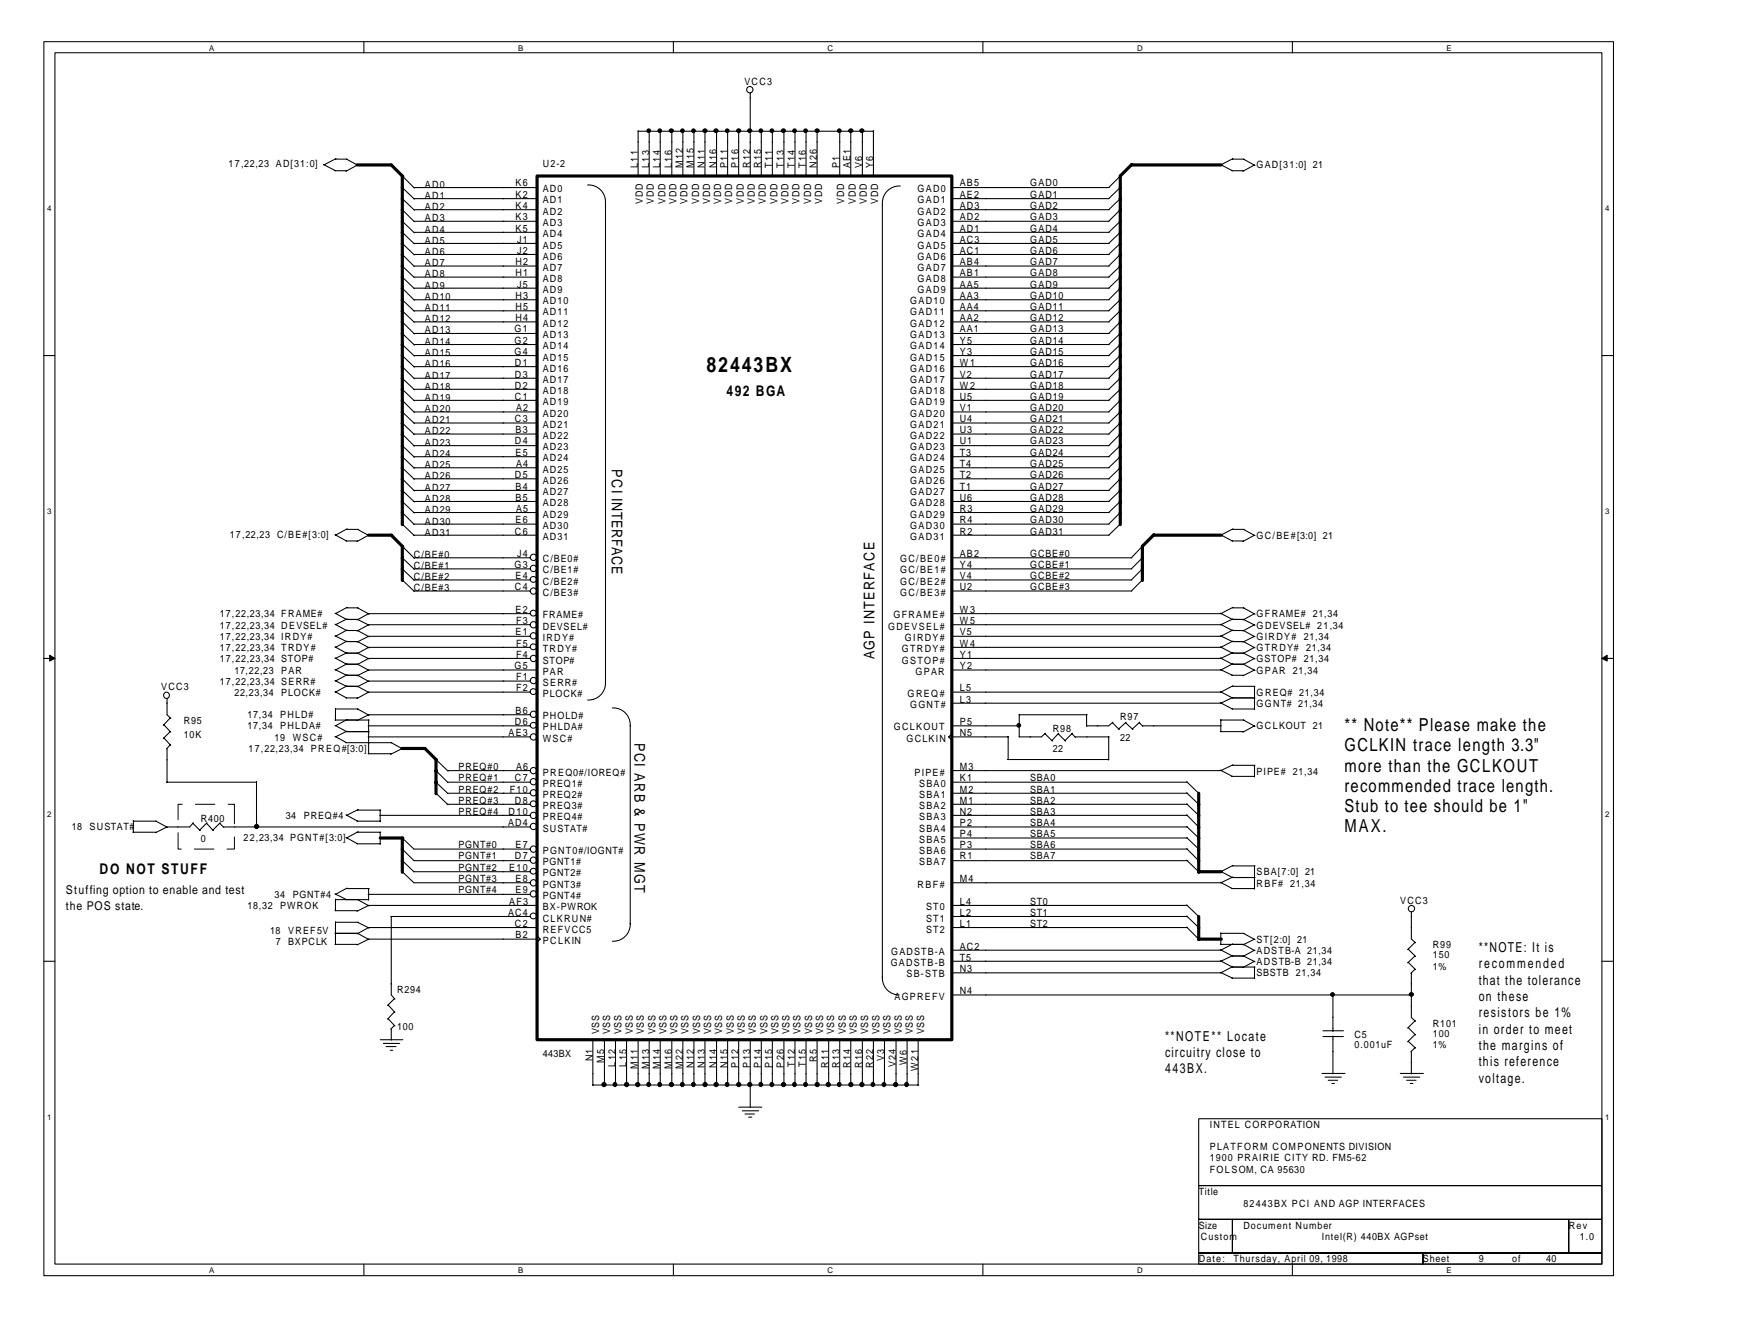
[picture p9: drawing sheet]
<svg xmlns="http://www.w3.org/2000/svg" width="279mm" height="216mm" viewBox="0 0 279 216" stroke-linecap="round" stroke-linejoin="round" font-family="sans-serif">
<defs><g id="words">
<text font-size="3.4" x="113.7" y="59.8">82443BX</text>
<g font-size="2.9">
<text x="216.3" y="117.6">** Note** Please make the</text>
<text x="216.3" y="120.8">GCLKIN trace length 3.3&quot;</text>
<text x="216.3" y="124">more than the GCLKOUT</text>
<text x="216.3" y="127.2">recommended trace length.</text>
<text x="216.3" y="130.5">Stub to tee should be 1&quot;</text>
<text x="216.3" y="133.7">MAX.</text>
</g>
<g font-size="2.4">
<text x="116.9" y="63.7">492 BGA</text>
<text x="98.4" y="75.4" transform="rotate(90 98.4 75.4)">PCI INTERFACE</text>
<text x="140.7" y="106" transform="rotate(-90 140.7 106)">AGP INTERFACE</text>
<text x="102" y="119.4" transform="rotate(90 102 119.4)">PCI ARB &amp; PWR MGT</text>
<text x="16" y="140.6">DO NOT STUFF</text>
</g>
<g font-size="2.2">
<text x="237.9" y="153">**NOTE: It is</text>
<text x="237.9" y="155.7">recommended</text>
<text x="237.9" y="158.3">that the tolerance</text>
<text x="237.9" y="160.9">on these</text>
<text x="187.4" y="167.4">**NOTE** Locate</text>
<text x="237.9" y="163.5">resistors be 1%</text>
<text x="237.9" y="166.2">in order to meet</text>
<text x="187.4" y="170">circuitry close to</text>
<text x="187.4" y="172.5">443BX.</text>
<text x="237.9" y="168.8">the margins of</text>
<text x="237.9" y="171.4">this reference</text>
<text x="237.9" y="174">voltage.</text>
</g>
<g font-size="1.9">
<text x="10.6" y="143.7">Stuffing option to enable and test</text>
<text x="10.6" y="146.3">the POS state.</text>
</g>
<g font-size="1.6">
<text x="119.7" y="13.6">VCC3</text>
<text x="36.8" y="26.9">17,22,23 AD[31:0]</text>
<text x="82.9" y="30">K6</text>
<text x="87.3" y="26.9">U2-2</text>
<text x="102.6" y="27" transform="rotate(-90 102.6 27)">L11</text>
<text x="104.4" y="27" transform="rotate(-90 104.4 27)">L13</text>
<text x="106.2" y="27" transform="rotate(-90 106.2 27)">L14</text>
<text x="108" y="27" transform="rotate(-90 108 27)">L16</text>
<text x="109.8" y="27" transform="rotate(-90 109.8 27)">M12</text>
<text x="111.6" y="27" transform="rotate(-90 111.6 27)">M15</text>
<text x="113.4" y="27" transform="rotate(-90 113.4 27)">N11</text>
<text x="115.2" y="27" transform="rotate(-90 115.2 27)">N16</text>
<text x="117" y="27" transform="rotate(-90 117 27)">P11</text>
<text x="118.8" y="27" transform="rotate(-90 118.8 27)">P16</text>
<text x="120.7" y="27" transform="rotate(-90 120.7 27)">R12</text>
<text x="122.4" y="27" transform="rotate(-90 122.4 27)">R15</text>
<text x="124.2" y="27" transform="rotate(-90 124.2 27)">T11</text>
<text x="126.1" y="27" transform="rotate(-90 126.1 27)">T13</text>
<text x="127.9" y="27" transform="rotate(-90 127.9 27)">T14</text>
<text x="129.6" y="27" transform="rotate(-90 129.6 27)">T16</text>
<text x="131.4" y="27" transform="rotate(-90 131.4 27)">N26</text>
<text x="135" y="27" transform="rotate(-90 135 27)">P1</text>
<text x="136.8" y="27" transform="rotate(-90 136.8 27)">AE1</text>
<text x="138.7" y="27" transform="rotate(-90 138.7 27)">V6</text>
<text x="140.5" y="27" transform="rotate(-90 140.5 27)">Y6</text>
<text x="154.4" y="30">AB5</text>
<text x="165.7" y="30">GAD0</text>
<text x="202.1" y="27.1">GAD[31:0] 21</text>
<text x="68.4" y="35.6">AD3</text>
<text x="68.4" y="32">AD1</text>
<text x="68.4" y="30.2">AD0</text>
<text x="68.4" y="33.8">AD2</text>
<text x="82.9" y="31.8">K2</text>
<text x="82.9" y="33.6">K4</text>
<text x="82.9" y="35.4">K3</text>
<text x="87.3" y="30.9">AD0</text>
<text x="87.3" y="32.7">AD1</text>
<text x="87.3" y="34.5">AD2</text>
<text x="103.4" y="32.9" transform="rotate(-90 103.4 32.9)">VDD</text>
<text x="105.2" y="32.9" transform="rotate(-90 105.2 32.9)">VDD</text>
<text x="107" y="32.9" transform="rotate(-90 107 32.9)">VDD</text>
<text x="108.8" y="32.9" transform="rotate(-90 108.8 32.9)">VDD</text>
<text x="110.6" y="32.9" transform="rotate(-90 110.6 32.9)">VDD</text>
<text x="112.4" y="32.9" transform="rotate(-90 112.4 32.9)">VDD</text>
<text x="114.2" y="32.9" transform="rotate(-90 114.2 32.9)">VDD</text>
<text x="116" y="32.9" transform="rotate(-90 116 32.9)">VDD</text>
<text x="117.8" y="32.9" transform="rotate(-90 117.8 32.9)">VDD</text>
<text x="119.6" y="32.9" transform="rotate(-90 119.6 32.9)">VDD</text>
<text x="121.4" y="32.9" transform="rotate(-90 121.4 32.9)">VDD</text>
<text x="123.2" y="32.9" transform="rotate(-90 123.2 32.9)">VDD</text>
<text x="125.1" y="32.9" transform="rotate(-90 125.1 32.9)">VDD</text>
<text x="126.8" y="32.9" transform="rotate(-90 126.8 32.9)">VDD</text>
<text x="128.6" y="32.9" transform="rotate(-90 128.6 32.9)">VDD</text>
<text x="130.5" y="32.9" transform="rotate(-90 130.5 32.9)">VDD</text>
<text x="132.3" y="32.9" transform="rotate(-90 132.3 32.9)">VDD</text>
<text x="135.8" y="32.9" transform="rotate(-90 135.8 32.9)">VDD</text>
<text x="137.7" y="32.9" transform="rotate(-90 137.7 32.9)">VDD</text>
<text x="139.5" y="32.9" transform="rotate(-90 139.5 32.9)">VDD</text>
<text x="141.2" y="32.9" transform="rotate(-90 141.2 32.9)">VDD</text>
<text x="147.6" y="30.9">GAD0</text>
<text x="147.6" y="32.7">GAD1</text>
<text x="147.6" y="34.5">GAD2</text>
<text x="154.4" y="31.8">AE2</text>
<text x="154.4" y="33.6">AD3</text>
<text x="154.4" y="35.4">AD2</text>
<text x="165.7" y="35.4">GAD3</text>
<text x="165.7" y="33.6">GAD2</text>
<text x="165.7" y="31.8">GAD1</text>
<text x="68.4" y="37.4">AD4</text>
<text x="68.4" y="39.2">AD5</text>
<text x="68.4" y="41">AD6</text>
<text x="82.9" y="37.2">K5</text>
<text x="83.2" y="39">J1</text>
<text x="83.2" y="40.8">J2</text>
<text x="87.3" y="36.3">AD3</text>
<text x="87.3" y="38.1">AD4</text>
<text x="87.3" y="40">AD5</text>
<text x="87.3" y="41.7">AD6</text>
<text x="147.6" y="36.3">GAD3</text>
<text x="147.6" y="38.1">GAD4</text>
<text x="147.6" y="40">GAD5</text>
<text x="147.6" y="41.7">GAD6</text>
<text x="154.4" y="37.2">AD1</text>
<text x="154.4" y="39">AC3</text>
<text x="154.4" y="40.8">AC1</text>
<text x="165.7" y="40.8">GAD6</text>
<text x="165.7" y="37.2">GAD4</text>
<text x="165.7" y="39">GAD5</text>
<text x="68.4" y="42.8">AD7</text>
<text x="68.4" y="44.6">AD8</text>
<text x="68.4" y="46.4">AD9</text>
<text x="82.9" y="42.7">H2</text>
<text x="82.9" y="44.4">H1</text>
<text x="82.9" y="48">H3</text>
<text x="83.2" y="46.2">J5</text>
<text x="87.3" y="43.5">AD7</text>
<text x="87.3" y="45.3">AD8</text>
<text x="87.3" y="47.2">AD9</text>
<text x="147.6" y="43.5">GAD7</text>
<text x="147.6" y="45.3">GAD8</text>
<text x="147.6" y="47.2">GAD9</text>
<text x="154.4" y="48">AA3</text>
<text x="154.4" y="42.7">AB4</text>
<text x="154.4" y="44.4">AB1</text>
<text x="154.4" y="46.2">AA5</text>
<text x="165.7" y="44.4">GAD8</text>
<text x="165.7" y="48">GAD10</text>
<text x="165.7" y="46.2">GAD9</text>
<text x="165.7" y="42.7">GAD7</text>
<text x="68.4" y="48.3">AD10</text>
<text x="68.4" y="53.6">AD13</text>
<text x="68.4" y="51.8">AD12</text>
<text x="68.4" y="50">AD11</text>
<text x="82.7" y="53.4">G1</text>
<text x="82.9" y="49.9">H5</text>
<text x="82.9" y="51.6">H4</text>
<text x="87.3" y="48.9">AD10</text>
<text x="87.3" y="50.7">AD11</text>
<text x="87.3" y="52.6">AD12</text>
<text x="146.4" y="48.9">GAD10</text>
<text x="146.4" y="50.7">GAD11</text>
<text x="146.4" y="52.6">GAD12</text>
<text x="154.4" y="49.9">AA4</text>
<text x="154.4" y="51.6">AA2</text>
<text x="154.4" y="53.4">AA1</text>
<text x="165.7" y="53.4">GAD13</text>
<text x="165.7" y="49.9">GAD11</text>
<text x="165.7" y="51.6">GAD12</text>
<text x="68.4" y="59">AD16</text>
<text x="68.4" y="57.2">AD15</text>
<text x="68.4" y="55.4">AD14</text>
<text x="82.7" y="55.3">G2</text>
<text x="82.7" y="57.1">G4</text>
<text x="82.8" y="58.8">D1</text>
<text x="87.3" y="54.3">AD13</text>
<text x="87.3" y="56.1">AD14</text>
<text x="87.3" y="58">AD15</text>
<text x="87.3" y="59.8">AD16</text>
<text x="146.4" y="54.3">GAD13</text>
<text x="146.4" y="56.1">GAD14</text>
<text x="146.4" y="58">GAD15</text>
<text x="146.4" y="59.8">GAD16</text>
<text x="154.4" y="55.3">Y5</text>
<text x="154.4" y="57.1">Y3</text>
<text x="154.4" y="58.8">W 1</text>
<text x="165.7" y="58.8">GAD16</text>
<text x="165.7" y="57.1">GAD15</text>
<text x="165.7" y="55.3">GAD14</text>
<text x="68.4" y="60.9">AD17</text>
<text x="68.4" y="62.6">AD18</text>
<text x="68.4" y="64.4">AD19</text>
<text x="82.8" y="60.7">D3</text>
<text x="82.8" y="62.5">D2</text>
<text x="82.8" y="64.3">C1</text>
<text x="87.3" y="61.5">AD17</text>
<text x="87.3" y="63.3">AD18</text>
<text x="87.3" y="65.2">AD19</text>
<text x="146.4" y="61.5">GAD17</text>
<text x="146.4" y="63.3">GAD18</text>
<text x="146.4" y="65.2">GAD19</text>
<text x="154.4" y="60.7">V2</text>
<text x="154.4" y="62.5">W 2</text>
<text x="154.4" y="64.3">U5</text>
<text x="165.7" y="60.7">GAD17</text>
<text x="165.7" y="64.3">GAD19</text>
<text x="165.7" y="62.5">GAD18</text>
<text x="68.4" y="69.8">AD22</text>
<text x="68.4" y="66.3">AD20</text>
<text x="68.4" y="71.6">AD23</text>
<text x="68.4" y="68.1">AD21</text>
<text x="82.8" y="67.9">C3</text>
<text x="82.8" y="71.4">D4</text>
<text x="82.9" y="69.7">B3</text>
<text x="83" y="66">A2</text>
<text x="87.3" y="67">AD20</text>
<text x="87.3" y="68.7">AD21</text>
<text x="87.3" y="70.6">AD22</text>
<text x="146.4" y="67">GAD20</text>
<text x="146.4" y="68.7">GAD21</text>
<text x="146.4" y="70.6">GAD22</text>
<text x="154.4" y="66">V1</text>
<text x="154.4" y="67.9">U4</text>
<text x="154.4" y="69.7">U3</text>
<text x="154.4" y="71.4">U1</text>
<text x="165.7" y="69.7">GAD22</text>
<text x="165.7" y="66">GAD20</text>
<text x="165.7" y="67.9">GAD21</text>
<text x="165.7" y="71.4">GAD23</text>
<text x="68.4" y="77">AD26</text>
<text x="68.4" y="75.3">AD25</text>
<text x="68.4" y="73.5">AD24</text>
<text x="82.8" y="76.9">D5</text>
<text x="82.9" y="73.3">E5</text>
<text x="83" y="75.1">A4</text>
<text x="87.3" y="72.4">AD23</text>
<text x="87.3" y="74.2">AD24</text>
<text x="87.3" y="76">AD25</text>
<text x="87.3" y="77.8">AD26</text>
<text x="146.4" y="72.4">GAD23</text>
<text x="146.4" y="74.2">GAD24</text>
<text x="146.4" y="76">GAD25</text>
<text x="146.4" y="77.8">GAD26</text>
<text x="154.4" y="73.3">T3</text>
<text x="154.4" y="75.1">T4</text>
<text x="154.4" y="76.9">T2</text>
<text x="165.7" y="73.3">GAD24</text>
<text x="165.7" y="76.9">GAD26</text>
<text x="165.7" y="75.1">GAD25</text>
<text x="68.4" y="82.5">AD29</text>
<text x="68.4" y="78.9">AD27</text>
<text x="68.4" y="80.7">AD28</text>
<text x="82.9" y="78.7">B4</text>
<text x="82.9" y="80.5">B5</text>
<text x="83" y="82.3">A5</text>
<text x="87.3" y="79.6">AD27</text>
<text x="87.3" y="81.4">AD28</text>
<text x="87.3" y="83.2">AD29</text>
<text x="146.4" y="79.6">GAD27</text>
<text x="146.4" y="81.4">GAD28</text>
<text x="146.4" y="83.2">GAD29</text>
<text x="154.4" y="78.7">T1</text>
<text x="154.4" y="80.5">U6</text>
<text x="154.4" y="82.3">R3</text>
<text x="165.7" y="82.3">GAD29</text>
<text x="165.7" y="78.7">GAD27</text>
<text x="165.7" y="80.5">GAD28</text>
<text x="36.9" y="86.4">17,22,23 C/BE#[3:0]</text>
<text x="66.6" y="89.7">C/BE#0</text>
<text x="68.4" y="86.1">AD31</text>
<text x="68.4" y="84.3">AD30</text>
<text x="82.8" y="85.9">C6</text>
<text x="82.9" y="84.1">E6</text>
<text x="83.2" y="89.5">J4</text>
<text x="87.3" y="85">AD30</text>
<text x="87.3" y="86.8">AD31</text>
<text x="146.4" y="85">GAD30</text>
<text x="146.4" y="86.8">GAD31</text>
<text x="154.4" y="84.1">R4</text>
<text x="154.4" y="85.9">R2</text>
<text x="154.4" y="89.5">AB2</text>
<text x="165.7" y="84.1">GAD30</text>
<text x="165.7" y="89.5">GCBE#0</text>
<text x="165.7" y="85.9">GAD31</text>
<text x="202.1" y="86.6">GC/BE#[3:0] 21</text>
<text x="66.6" y="91.5">C/BE#1</text>
<text x="66.6" y="93.3">C/BE#2</text>
<text x="66.6" y="95.1">C/BE#3</text>
<text x="82.7" y="91.3">G3</text>
<text x="82.8" y="94.9">C4</text>
<text x="82.9" y="93.1">E4</text>
<text x="87.3" y="90.4">C/BE0#</text>
<text x="87.3" y="92.2">C/BE1#</text>
<text x="87.3" y="94.1">C/BE2#</text>
<text x="87.3" y="95.8">C/BE3#</text>
<text x="144.8" y="90.4">GC/BE0#</text>
<text x="144.8" y="92.2">GC/BE1#</text>
<text x="144.8" y="94.1">GC/BE2#</text>
<text x="144.8" y="95.8">GC/BE3#</text>
<text x="154.4" y="91.3">Y4</text>
<text x="154.4" y="93.1">V4</text>
<text x="154.4" y="94.9">U2</text>
<text x="165.7" y="91.3">GCBE#1</text>
<text x="165.7" y="94.9">GCBE#3</text>
<text x="165.7" y="93.1">GCBE#2</text>
<text x="35.3" y="101.1">17,22,23,34 DEVSEL#</text>
<text x="35.3" y="99.2">17,22,23,34 FRAME#</text>
<text x="82.9" y="98.5">E2</text>
<text x="83" y="100.3">F3</text>
<text x="87.3" y="99.4">FRAME#</text>
<text x="87.3" y="101.3">DEVSEL#</text>
<text x="142.9" y="101.3">GDEVSEL#</text>
<text x="143.7" y="99.4">GFRAME#</text>
<text x="154.4" y="100.3">W 5</text>
<text x="154.4" y="98.5">W 3</text>
<text x="202.1" y="99.2">GFRAME#</text>
<text x="202.1" y="101.1">GDEVSEL# 21,34</text>
<text x="211.2" y="99.2">21,34</text>
<text x="35.3" y="104.6">17,22,23,34 TRDY#</text>
<text x="35.3" y="102.9">17,22,23,34 IRDY#</text>
<text x="35.3" y="106.5">17,22,23,34 STOP#</text>
<text x="82.7" y="107.5">G5</text>
<text x="82.9" y="102.1">E1</text>
<text x="83" y="104">F5</text>
<text x="83" y="105.7">F4</text>
<text x="87.3" y="103">IRDY#</text>
<text x="87.3" y="104.8">TRDY#</text>
<text x="87.3" y="106.7">STOP#</text>
<text x="145.1" y="104.8">GTRDY#</text>
<text x="145.1" y="106.7">GSTOP#</text>
<text x="145.6" y="103">GIRDY#</text>
<text x="154.4" y="102.1">V5</text>
<text x="154.4" y="104">W 4</text>
<text x="154.4" y="105.7">Y1</text>
<text x="154.4" y="107.5">Y2</text>
<text x="202.1" y="106.5">GSTOP#</text>
<text x="202.1" y="104.6">GTRDY#</text>
<text x="202.1" y="102.9">GIRDY#</text>
<text x="209.7" y="106.5">21,34</text>
<text x="209.7" y="102.9">21,34</text>
<text x="210.1" y="104.6">21,34</text>
<text x="25.9" y="111">VCC3</text>
<text x="35.3" y="110.1">17,22,23,34 SERR#</text>
<text x="37.7" y="111.8">22,23,34</text>
<text x="37.7" y="108.3">17,22,23</text>
<text x="45.2" y="111.8">PLOCK#</text>
<text x="45.2" y="108.3">PAR</text>
<text x="83" y="111.2">F2</text>
<text x="83" y="109.4">F1</text>
<text x="87.3" y="112.1">PLOCK#</text>
<text x="87.3" y="108.4">PAR</text>
<text x="87.3" y="110.2">SERR#</text>
<text x="146" y="112.1">GREQ#</text>
<text x="146.4" y="113.9">GGNT#</text>
<text x="147.3" y="108.4">GPAR</text>
<text x="154.4" y="111.2">L5</text>
<text x="154.4" y="112.9">L3</text>
<text x="202.1" y="113.7">GGNT# 21,34</text>
<text x="202.1" y="111.8">GREQ# 21,34</text>
<text x="202.1" y="108.3">GPAR</text>
<text x="208" y="108.3">21,34</text>
<text x="29.6" y="116.4">R95</text>
<text x="29.6" y="118.7">10K</text>
<text x="39.8" y="115.5">17,34</text>
<text x="39.8" y="117.3">17,34</text>
<text x="44.1" y="119.1">19</text>
<text x="45.1" y="115.5">PHLD#</text>
<text x="45.1" y="117.3">PHLDA#</text>
<text x="47.1" y="119.1">WSC#</text>
<text x="81.8" y="118.4">AE3</text>
<text x="82.8" y="116.6">D6</text>
<text x="82.9" y="114.8">B6</text>
<text x="87.3" y="115.6">PHOLD#</text>
<text x="87.3" y="117.4">PHLDA#</text>
<text x="87.3" y="119.3">WSC#</text>
<text x="143.8" y="117.4">GCLKOUT</text>
<text x="145.8" y="119.3">GCLKIN</text>
<text x="154.4" y="116.6">P5</text>
<text x="154.4" y="118.4">N5</text>
<text x="169.4" y="117.7">R98</text>
<text x="180.2" y="115.8">R97</text>
<text x="180.2" y="119.1">22</text>
<text x="202.1" y="117.3">GCLKOUT 21</text>
<text x="40" y="120.9">17,22,23,34 PREQ#[3:0]</text>
<text x="73.8" y="125.6">PREQ#1</text>
<text x="73.8" y="123.8">PREQ#0</text>
<text x="82.8" y="125.6">C7</text>
<text x="83" y="123.8">A6</text>
<text x="87.3" y="124.7">PREQ0#/IOREQ#</text>
<text x="147.1" y="124.7">PIPE#</text>
<text x="154.4" y="123.8">M3</text>
<text x="154.4" y="125.6">K1</text>
<text x="165.7" y="125.6">SBA0</text>
<text x="169.4" y="120.9">22</text>
<text x="202.1" y="124.5">PIPE#</text>
<text x="208" y="124.5">21,34</text>
<text x="46" y="131.7">34</text>
<text x="48.9" y="131.7">PREQ#4</text>
<text x="73.8" y="129.2">PREQ#3</text>
<text x="73.8" y="127.4">PREQ#2</text>
<text x="73.8" y="131">PREQ#4</text>
<text x="81.8" y="131">D10</text>
<text x="82" y="127.4">F10</text>
<text x="82.8" y="129.2">D8</text>
<text x="87.3" y="126.5">PREQ1#</text>
<text x="87.3" y="128.3">PREQ2#</text>
<text x="87.3" y="130.1">PREQ3#</text>
<text x="87.3" y="131.9">PREQ4#</text>
<text x="147.9" y="126.5">SBA0</text>
<text x="147.9" y="128.3">SBA1</text>
<text x="147.9" y="130.1">SBA2</text>
<text x="147.9" y="131.9">SBA3</text>
<text x="154.4" y="127.4">M2</text>
<text x="154.4" y="129.2">M1</text>
<text x="154.4" y="131">N2</text>
<text x="165.7" y="127.4">SBA1</text>
<text x="165.7" y="131">SBA3</text>
<text x="165.7" y="129.2">SBA2</text>
<text x="11.5" y="133.5">18</text>
<text x="14.4" y="133.5">SUSTAT#</text>
<text x="32.3" y="132.1">R400</text>
<text x="32.3" y="135.3">0</text>
<text x="39.1" y="135.1">22,23,34 PGNT#[3:0]</text>
<text x="73.8" y="136.4">PGNT#0</text>
<text x="81.7" y="132.8">AD4</text>
<text x="82.9" y="136.4">E7</text>
<text x="87.3" y="137.3">PGNT0#/IOGNT#</text>
<text x="87.3" y="133.7">SUSTAT#</text>
<text x="147.9" y="133.7">SBA4</text>
<text x="147.9" y="135.5">SBA5</text>
<text x="147.9" y="137.3">SBA6</text>
<text x="154.4" y="132.8">P2</text>
<text x="154.4" y="134.6">P4</text>
<text x="154.4" y="136.4">P3</text>
<text x="165.7" y="134.6">SBA5</text>
<text x="165.7" y="132.8">SBA4</text>
<text x="165.7" y="136.4">SBA6</text>
<text x="73.8" y="138.2">PGNT#1</text>
<text x="73.8" y="140">PGNT#2</text>
<text x="73.8" y="141.8">PGNT#3</text>
<text x="73.8" y="143.6">PGNT#4</text>
<text x="81.9" y="140">E10</text>
<text x="82.8" y="138.2">D7</text>
<text x="82.9" y="141.8">E8</text>
<text x="82.9" y="143.6">E9</text>
<text x="87.3" y="139.1">PGNT1#</text>
<text x="87.3" y="140.9">PGNT2#</text>
<text x="87.3" y="142.7">PGNT3#</text>
<text x="147.6" y="142.7">RBF#</text>
<text x="147.9" y="139.1">SBA7</text>
<text x="154.4" y="138.2">R1</text>
<text x="154.4" y="141.8">M4</text>
<text x="165.7" y="138.2">SBA7</text>
<text x="202.1" y="140.7">SBA[7:0] 21</text>
<text x="202.1" y="142.6">RBF#</text>
<text x="207.5" y="142.6">21,34</text>
<text x="39.8" y="146.1">18,32</text>
<text x="44.1" y="144.3">34</text>
<text x="45.1" y="146.1">PWROK</text>
<text x="47.1" y="144.3">PGNT#4</text>
<text x="81.7" y="147.2">AC4</text>
<text x="81.9" y="145.4">AF3</text>
<text x="82.8" y="149">C2</text>
<text x="87.3" y="144.5">PGNT4#</text>
<text x="87.3" y="146.3">BX-PWROK</text>
<text x="87.3" y="148.2">CLKRUN#</text>
<text x="87.3" y="149.9">REFVCC5</text>
<text x="149" y="149.9">ST2</text>
<text x="149" y="146.3">ST0</text>
<text x="149" y="148.2">ST1</text>
<text x="154.4" y="149">L1</text>
<text x="154.4" y="145.4">L4</text>
<text x="154.4" y="147.2">L2</text>
<text x="165.7" y="145.4">ST0</text>
<text x="165.7" y="147.2">ST1</text>
<text x="165.7" y="149">ST2</text>
<text x="225.2" y="145.3">VCC3</text>
<text x="43.5" y="150.1">18</text>
<text x="44.4" y="151.9">7</text>
<text x="46.3" y="150.1">VREF5V</text>
<text x="46.3" y="151.9">BXPCLK</text>
<text x="82.9" y="150.9">B2</text>
<text x="87.3" y="151.7">PCLKIN</text>
<text x="143.3" y="155.4">GADSTB-B</text>
<text x="143.4" y="153.5">GADSTB-A</text>
<text x="154.4" y="154.4">T5</text>
<text x="154.4" y="152.6">AC2</text>
<text x="202.1" y="151.5">ST[2:0] 21</text>
<text x="202.1" y="153.3">ADSTB-A 21,34</text>
<text x="202.1" y="155.2">ADSTB-B 21,34</text>
<text x="230.5" y="152.5">R99</text>
<text x="230.5" y="154.1">150</text>
<text x="230.5" y="155.9">1%</text>
<text x="63.9" y="159.7">R294</text>
<text x="143.9" y="160.8">AGPREFV</text>
<text x="145.8" y="157.1">SB-STB</text>
<text x="154.4" y="159.8">N4</text>
<text x="154.4" y="156.2">N3</text>
<text x="202.1" y="157">SBSTB</text>
<text x="208.5" y="157">21,34</text>
<text x="63.9" y="165.6">100</text>
<text x="96.4" y="166.3" transform="rotate(-90 96.4 166.3)">VSS</text>
<text x="98.1" y="166.3" transform="rotate(-90 98.1 166.3)">VSS</text>
<text x="100" y="166.3" transform="rotate(-90 100 166.3)">VSS</text>
<text x="101.8" y="166.3" transform="rotate(-90 101.8 166.3)">VSS</text>
<text x="103.6" y="166.3" transform="rotate(-90 103.6 166.3)">VSS</text>
<text x="105.4" y="166.3" transform="rotate(-90 105.4 166.3)">VSS</text>
<text x="107.2" y="166.3" transform="rotate(-90 107.2 166.3)">VSS</text>
<text x="109" y="166.3" transform="rotate(-90 109 166.3)">VSS</text>
<text x="110.7" y="166.3" transform="rotate(-90 110.7 166.3)">VSS</text>
<text x="112.6" y="166.3" transform="rotate(-90 112.6 166.3)">VSS</text>
<text x="114.4" y="166.3" transform="rotate(-90 114.4 166.3)">VSS</text>
<text x="116.2" y="166.3" transform="rotate(-90 116.2 166.3)">VSS</text>
<text x="118" y="166.3" transform="rotate(-90 118 166.3)">VSS</text>
<text x="119.8" y="166.3" transform="rotate(-90 119.8 166.3)">VSS</text>
<text x="121.6" y="166.3" transform="rotate(-90 121.6 166.3)">VSS</text>
<text x="123.4" y="166.3" transform="rotate(-90 123.4 166.3)">VSS</text>
<text x="125.2" y="166.3" transform="rotate(-90 125.2 166.3)">VSS</text>
<text x="127" y="166.3" transform="rotate(-90 127 166.3)">VSS</text>
<text x="128.8" y="166.3" transform="rotate(-90 128.8 166.3)">VSS</text>
<text x="130.6" y="166.3" transform="rotate(-90 130.6 166.3)">VSS</text>
<text x="132.4" y="166.3" transform="rotate(-90 132.4 166.3)">VSS</text>
<text x="134.2" y="166.3" transform="rotate(-90 134.2 166.3)">VSS</text>
<text x="136.1" y="166.3" transform="rotate(-90 136.1 166.3)">VSS</text>
<text x="137.8" y="166.3" transform="rotate(-90 137.8 166.3)">VSS</text>
<text x="139.6" y="166.3" transform="rotate(-90 139.6 166.3)">VSS</text>
<text x="141.5" y="166.3" transform="rotate(-90 141.5 166.3)">VSS</text>
<text x="143.3" y="166.3" transform="rotate(-90 143.3 166.3)">VSS</text>
<text x="145" y="166.3" transform="rotate(-90 145 166.3)">VSS</text>
<text x="146.8" y="166.3" transform="rotate(-90 146.8 166.3)">VSS</text>
<text x="148.7" y="166.3" transform="rotate(-90 148.7 166.3)">VSS</text>
<text x="217.9" y="166.9">C5</text>
<text x="230.5" y="165.1">R101</text>
<text x="230.5" y="166.7">100</text>
<text x="87.3" y="169.9">443BX</text>
<text x="95.3" y="170.6" transform="rotate(-90 95.3 170.6)">N1</text>
<text x="97.2" y="170.9" transform="rotate(-90 97.2 170.9)">M5</text>
<text x="99" y="171.5" transform="rotate(-90 99 171.5)">L12</text>
<text x="100.8" y="171.5" transform="rotate(-90 100.8 171.5)">L15</text>
<text x="102.6" y="171.9" transform="rotate(-90 102.6 171.9)">M11</text>
<text x="104.4" y="171.9" transform="rotate(-90 104.4 171.9)">M13</text>
<text x="106.2" y="171.9" transform="rotate(-90 106.2 171.9)">M14</text>
<text x="108" y="171.9" transform="rotate(-90 108 171.9)">M16</text>
<text x="109.8" y="171.9" transform="rotate(-90 109.8 171.9)">M22</text>
<text x="111.6" y="171.6" transform="rotate(-90 111.6 171.6)">N12</text>
<text x="113.4" y="171.6" transform="rotate(-90 113.4 171.6)">N13</text>
<text x="115.2" y="171.6" transform="rotate(-90 115.2 171.6)">N14</text>
<text x="117" y="171.6" transform="rotate(-90 117 171.6)">N15</text>
<text x="118.8" y="171.6" transform="rotate(-90 118.8 171.6)">P12</text>
<text x="120.7" y="171.6" transform="rotate(-90 120.7 171.6)">P13</text>
<text x="122.4" y="171.6" transform="rotate(-90 122.4 171.6)">P14</text>
<text x="124.2" y="171.6" transform="rotate(-90 124.2 171.6)">P15</text>
<text x="126.1" y="171.6" transform="rotate(-90 126.1 171.6)">P26</text>
<text x="127.9" y="171.5" transform="rotate(-90 127.9 171.5)">T12</text>
<text x="129.6" y="171.5" transform="rotate(-90 129.6 171.5)">T15</text>
<text x="131.4" y="170.7" transform="rotate(-90 131.4 170.7)">R5</text>
<text x="133.3" y="171.7" transform="rotate(-90 133.3 171.7)">R11</text>
<text x="135" y="171.7" transform="rotate(-90 135 171.7)">R13</text>
<text x="136.8" y="171.7" transform="rotate(-90 136.8 171.7)">R14</text>
<text x="138.7" y="171.7" transform="rotate(-90 138.7 171.7)">R16</text>
<text x="140.5" y="171.7" transform="rotate(-90 140.5 171.7)">R22</text>
<text x="142.2" y="170.5" transform="rotate(-90 142.2 170.5)">V3</text>
<text x="144.1" y="171.5" transform="rotate(-90 144.1 171.5)">V24</text>
<text x="145.9" y="171.2" transform="rotate(-90 145.9 171.2)">W 6</text>
<text x="147.7" y="172.2" transform="rotate(-90 147.7 172.2)">W 2 1</text>
<text x="217.9" y="168.5">0.001uF</text>
<text x="230.5" y="168.5">1%</text>
<text x="194.6" y="181.3">INTEL CORPORATION</text>
<text x="194.6" y="184.9">PLATFORM COMPONENTS DIVISION</text>
<text x="194.6" y="186.7">1900 PRAIRIE CITY RD. FM5-62</text>
<text x="194.6" y="188.5">FOLSOM, CA 95630</text>
<text x="192.8" y="192.1">Title</text>
<text x="192.8" y="197.5">Size</text>
<text x="200" y="194">82443BX PCI AND AGP INTERFACES</text>
<text x="200" y="197.5">Document Number</text>
<text x="252.3" y="197.5">Rev</text>
<text x="192.8" y="202.9">Date:</text>
<text x="193.2" y="199.4">Custom</text>
<text x="198.4" y="202.9">Thursday, April 09, 1998</text>
<text x="212.6" y="199.4">Intel(R) 440BX AGPset</text>
<text x="228.9" y="202.9">Sheet</text>
<text x="237.9" y="202.9">9</text>
<text x="243.3" y="202.9">of</text>
<text x="248.7" y="202.9">40</text>
<text x="254.1" y="199.4">1.0</text>
</g>
<g font-size="1.3">
<text x="33.6" y="8.1">A</text>
<text x="83.3" y="8.1">B</text>
<text x="133.1" y="8.1">C</text>
<text x="182.9" y="8.1">D</text>
<text x="232.7" y="8.1">E</text>
<text x="7.6" y="34">4</text>
<text x="258.2" y="34">4</text>
<text x="7.6" y="82.6">3</text>
<text x="258.2" y="82.6">3</text>
<text x="7.6" y="131.3">2</text>
<text x="258.2" y="131.3">2</text>
<text x="7.6" y="180">1</text>
<text x="258.2" y="180">1</text>
<text x="33.6" y="204.7">A</text>
<text x="83.3" y="204.7">B</text>
<text x="133.1" y="204.7">C</text>
<text x="182.9" y="204.7">D</text>
<text x="232.7" y="204.7">E</text>
</g>
</g></defs>
<path d="M7.1 6.7h252.4v198.4h-252.4zM8.8 8.5h248.9v194.7h-248.9z" fill="none" stroke="#000" stroke-width=".17"/>
<g fill="#fff">
<path d="M33.6 7h.8v1.4h-.8z"/>
<path d="M33.6 203.5h.8v1.4h-.8z"/>
</g>
<path d="M58.5 6.7v1.8M58.5 203.2v1.8" fill="none" stroke="#000" stroke-width=".17"/>
<g fill="#fff">
<path d="M83.3 7h.9v1.4h-.9z"/>
<path d="M83.3 203.5h.9v1.4h-.9z"/>
</g>
<path d="M108.3 6.7v1.8M108.3 203.2v1.8" fill="none" stroke="#000" stroke-width=".17"/>
<g fill="#fff">
<path d="M133.1 7h1v1.4h-1z"/>
<path d="M133.1 203.5h1v1.4h-1z"/>
</g>
<path d="M158.1 6.7v1.8M158.1 203.2v1.8" fill="none" stroke="#000" stroke-width=".17"/>
<g fill="#fff">
<path d="M182.9 7h.9v1.4h-.9z"/>
<path d="M182.9 203.5h.9v1.4h-.9z"/>
</g>
<path d="M207.9 6.7v1.8M207.9 203.2v1.8" fill="none" stroke="#000" stroke-width=".17"/>
<g fill="#fff">
<path d="M232.7 7h.8v1.4h-.8z"/>
<path d="M232.7 203.5h.8v1.4h-.8z"/>
<path d="M7.6 32.8h.6v1.4h-.6z"/>
<path d="M258.2 32.8h.7v1.4h-.7z"/>
<path d="M7.6 81.5h.6v1.4h-.6z"/>
<path d="M258.2 81.5h.7v1.4h-.7z"/>
</g>
<path d="M7.1 57.2h1.7M257.7 57.2h1.7" fill="none" stroke="#000" stroke-width=".17"/>
<g fill="#fff">
<path d="M7.6 130.1h.6v1.5h-.6z"/>
<path d="M258.2 130.1h.7v1.5h-.7z"/>
</g>
<path d="M7.1 105.8h1.7M257.7 105.8h1.7" fill="none" stroke="#000" stroke-width=".17"/>
<g fill="#000" stroke="#000" stroke-width=".16">
<path d="M8 105.3l.8 .5-.8 .5z" fill-rule="evenodd"/>
<path d="M257.7 105.8l.8-.5v1z" fill-rule="evenodd"/>
</g>
<g fill="#fff">
<path d="M7.6 178.8h.6v1.5h-.6z"/>
<path d="M258.2 178.8h.7v1.5h-.7z"/>
</g>
<g fill="none" stroke="#000" stroke-width=".17">
<path d="M120.7 15v13.3M52 26.4l2 1M53.9 27.4h1.8M54 25.6h1.8M54 25.5l-1.9 1M55.7 25.6l1.9 1M57.5 26.5l-1.8 1M64.7 35.6l2 1.8M64.7 31.9l2 1.9M64.7 39.1l2 1.9M64.7 37.4l2 1.8M64.7 30.2l2 1.8"/>
<path d="M64.7 33.7l2 2M64.7 28.3l2 1.9M66.6 30.2h19.8M66.6 31.9h19.8M66.6 33.7h19.8M66.6 35.6h19.8M66.6 37.4h19.8M66.6 39.1h19.8M94.5 29.7a2.71 2.71 0 0 1 2.9 2.9v77.1M102.6 21v7.3M102.6 21.1h37.9M104.4 21v7.3"/>
<path d="M106.2 21v7.3M108.1 21v7.3M109.8 21v7.3M111.6 21v7.3M113.4 21v7.3M115.3 21v7.3M117 21v7.3M118.8 21v7.3M122.5 21v7.3M124.2 21v7.3M126.1 21v7.3M127.9 21v7.3"/>
<path d="M129.7 21v7.3M131.4 21v7.3M135.1 21v7.3M136.8 21v7.3M138.7 21v7.3M140.5 21v7.3M141.9 32.9v124.3M144.8 29.9a2.71 2.71 0 0 0-2.9 3M153.1 30.2h25.3M153.1 31.9h25.3M153.1 33.7h25.3M153.1 35.6h25.3"/>
<path d="M153.1 37.4h25.3M153.1 39.1h25.3M180.3 28.2l-2 2M180.3 31.8l-2 1.9M180.3 35.5l-2 1.9M180.3 33.6l-2 2M180.3 30.1l-2 1.8M180.3 39l-2 1.9M180.3 37.3l-2 1.8M196.3 26.4l1.9 1M198.1 27.4h1.9M198.2 25.6h1.9"/>
<path d="M198.3 25.5l-1.9 1M200 25.6l1.9 1M201.8 26.5l-1.9 1M64.7 46.3l2 2M64.7 57.2l2 1.8M64.7 50l2 1.8M64.7 58.9l2 2M64.7 48.2l2 1.9M64.7 44.5l2 1.9M64.7 53.6l2 1.9M64.7 40.9l2 2M64.7 55.4l2 1.8"/>
<path d="M64.7 51.7l2 2M64.7 42.8l2 1.8M66.6 40.9h19.8M66.6 42.8h19.8M66.6 44.5h19.8M66.6 46.3h19.8M66.6 48.2h19.8M66.6 50h19.8M66.6 51.7h19.8M66.6 53.6h19.8M66.6 55.4h19.8M66.6 57.2h19.8"/>
<path d="M66.6 58.9h19.8M153.1 40.9h25.3M153.1 42.8h25.3M153.1 44.5h25.3M153.1 46.3h25.3M153.1 48.2h25.3M153.1 50h25.3M153.1 51.7h25.3M153.1 53.6h25.3M153.1 55.4h25.3M153.1 57.2h25.3M153.1 58.9h25.3"/>
<path d="M180.3 58.9l-2 1.9M180.3 42.7l-2 1.8M180.3 57.1l-2 1.8M180.3 49.9l-2 1.8M180.3 51.7l-2 1.9M180.3 53.5l-2 1.9M180.3 55.3l-2 1.9M180.3 48.1l-2 1.9M180.3 46.2l-2 2M180.3 40.8l-2 2M180.3 44.5l-2 1.8M64.7 64.4l2 1.9"/>
<path d="M64.7 62.6l2 1.8M64.7 71.6l2 1.9M64.7 60.8l2 1.9M64.7 69.8l2 1.9M64.7 66.2l2 1.9M64.7 75.2l2 1.9M64.7 68l2 1.9M64.7 78.8l2 1.9M64.7 77l2 1.9M64.7 73.4l2 1.9M66.5 69.8h19.9M66.5 71.6h19.9"/>
<path d="M66.5 73.4h19.9M66.5 75.2h19.9M66.5 77h19.9M66.5 78.8h19.9M66.6 60.8h19.8M66.6 62.6h19.8M66.6 64.4h19.8M66.6 66.2h19.8M66.6 68h19.8M153.1 60.8h25.3M153.1 62.6h25.3M153.1 64.4h25.3"/>
<path d="M153.1 66.2h25.3M153.1 68h25.3M153.1 69.8h25.3M153.1 71.6h25.3M153.1 73.4h25.3M153.1 75.2h25.3M153.1 77h25.3M153.1 78.8h25.3M180.3 60.7l-2 1.9M180.3 67.9l-2 1.9M180.3 75.1l-2 1.9M180.3 66.1l-2 1.9"/>
<path d="M180.3 71.6l-2 1.8M180.3 69.7l-2 1.9M180.3 64.3l-2 1.9M180.3 62.5l-2 1.9M180.3 76.9l-2 1.9M180.3 78.8l-2 1.8M180.3 73.3l-2 1.9M53.9 86l1.8 1M53.9 98.6l1.8 1M55.7 87h1.8M55.7 99.6h1.9M55.7 85.1h1.9"/>
<path d="M55.7 97.7h1.9M55.8 85l-1.8 1M55.8 99.5l-1.8 .9M55.8 97.6l-1.8 1.1M57.5 85.1l1.9 1M57.5 99.6l1.9 .9M57.5 97.7l1.9 1M59.3 86l-1.9 1.1M64.7 91.5l2 1.8M64.7 82.4l2 1.9M64.7 80.6l2 1.9M64.7 84.3l2 1.8"/>
<path d="M64.7 93.2l2 1.9M64.7 89.7l2 1.8M64.7 87.8l2 2M66.5 89.7h18.8M66.5 91.5h18.8M66.5 93.2h18.8M66.5 95h18.8M66.5 80.6h19.9M66.5 82.4h19.9M66.5 84.3h19.9M66.5 86h19.9M85.3 98.7h-26l-1.9 1"/>
<path d="M153.1 98.7h43.4M153.1 89.7h29M153.1 91.5h29M153.1 93.2h29M153.1 95h29M153.1 80.6h25.3M153.1 82.4h25.3M153.1 84.3h25.3M153.1 86h25.3M180.3 82.3l-2 2M180.3 84.2l-2 1.8M180.3 80.5l-2 1.9"/>
<path d="M183.8 93.1l-1.8 1.9M183.8 91.4l-1.8 1.8M183.8 87.7l-1.8 2M183.8 89.6l-1.8 1.9M196.3 86l1.9 1M196.3 98.6l1.9 1M198.1 87h1.9M198.1 99.6h2M198.2 85.1h1.9M198.2 97.7h1.9M198.3 85l-1.9 1M198.3 97.6l-1.9 1.1"/>
<path d="M198.3 99.5l-1.9 .9M200 85.1l1.9 1M200 97.7l1.9 1M200 99.6l1.9 .9M201.8 86l-1.9 1.1M201.8 98.7l-1.9 1M26.4 116.5l1.1 1.2M26.4 118.6l1.1 1.2M26.9 112.4v2.5l.6 .6M27.4 115.4l-1.1 1.2M27.4 117.6l-1.1 1.1M27.4 119.7l-.6 .7"/>
<path d="M53.9 115.8h5.5M53.9 104l1.8 1M53.9 111.2l1.8 1M53.9 102.2l1.8 .9M53.9 105.8l1.8 1M53.9 116.6l1.8 1M53.9 109.4l1.8 .9M53.9 100.3l1.8 1.1M53.9 107.6l1.8 1M53.9 118.4l1.8 1M54 113.9v1.9M54 114h3.6"/>
<path d="M55.7 119.4h7.3M55.7 117.6h3.7M55.7 112.2h1.8M55.7 110.3h1.9M55.7 103.1h1.9M55.7 105h1.9M55.7 101.4h1.9M55.7 106.8h1.9M55.7 108.6h1.9M55.8 103.1l-1.8 1M55.8 110.3l-1.8 1M55.8 101.3l-1.8 1"/>
<path d="M55.8 104.9l-1.8 .9M55.8 115.7l-1.8 1M55.8 108.5l-1.8 1M55.8 106.7l-1.8 1M55.8 117.5l-1.8 1M57.5 114l1.9 1M57.5 103.1l1.9 1.1M57.5 110.3l1.9 1.1M57.5 101.4l1.9 1M57.5 105l1.9 .9M57.5 108.6l1.9 1M57.5 106.8l1.9 1"/>
<path d="M59.2 116.7h26.1M59.2 118.5h26.1M59.2 111.3h26.1M59.3 115.8v5.4M59.3 111.3l-1.9 1M62.9 119.4l1.9 1M85.3 100.4h-26l-1.9 1M85.3 102.3h-26l-1.9 .9M85.3 104.1h-26l-1.9 1M85.3 105.8h-26l-1.9 1.1M85.3 109.5h-26l-1.9 .9M85.3 114.9h-26l-1.9 .9"/>
<path d="M86.4 107.7h-27.1l-1.9 .9M97.4 109.7a2.71 2.71 0 0 1-2.9 2.8M98.5 113.8a2.71 2.71 0 0 1 2.9 2.9v31.8M153.1 116.7h10.9M153.1 118.5h9.1M153.1 100.4h43.4M153.1 102.3h43.4M153.1 104.1h43.4M153.1 105.8h43.4M153.1 111.3h43.4M153.1 107.7h43.4M153.2 117.9l-.6 .6 .6 .6"/>
<path d="M162.2 118.4v3.7M163.9 114.8v3.7h3.6l.7-.6M163.9 114.9h11M168.1 118l1.2 1.1M170.2 118l1.2 1.1M170.3 117.9l-1.1 1.2M172.4 118l.6 .5M172.5 117.9l-1.2 1.2M172.9 118.5h5.5M174.8 114.9v1.9M178.3 118.5v3.7M178.9 116.2l1.1 1.1"/>
<path d="M179 116.1l-.7 .6h-3.5M181 116.2l1.2 1.1M181.1 116.1l-1.2 1.1M183.2 116.2l.6 .6M183.3 116.1l-1.2 1.1M183.8 116.7h12.7M196.3 117.6h3.7M196.3 113l1.9 1M196.3 111.2l1.9 1M196.3 107.6l1.9 1M196.3 100.3l1.9 1.1M196.3 105.8l1.9 1"/>
<path d="M196.3 104l1.9 1M196.3 102.2l1.9 .9M196.4 115.7v1.9M196.4 115.8h3.7M198.1 112.2h3.8M198.1 114h3.7M198.1 103.1h2M198.1 105h2M198.1 101.4h2M198.1 106.8h2M198.1 108.6h1.9M198.2 110.3h3.7"/>
<path d="M198.3 112.1l-1.9 .9h-43.3M198.3 110.3l-1.9 1M198.3 106.7l-1.9 1M198.3 104.9l-1.9 .9M198.3 103.1l-1.9 1M198.3 101.3l-1.9 1M200 115.8l1.9 1M200 106.8l1.9 1M200 105l1.9 .9M200 103.1l1.9 1.1M200 101.4l1.9 1M201.8 110.3v3.8"/>
<path d="M201.8 116.7l-1.9 1M201.8 107.7l-1.9 .9M201.8 100.4l-1.9 1M201.8 105.8l-1.9 1.1M201.8 104.1l-1.9 1M201.8 102.3l-1.9 .9M21.4 133.8h3.7M21.4 132h3.8M21.4 131.9v1.9M25.1 132l1.9 1M26.8 125.7h14.5M26.9 120.3v5.5"/>
<path d="M26.9 132.9l-1.9 1M31 132.3l1.2 1.2M31.1 132.3l-.6 .6h-3.7M33.2 132.3l1.1 1.2M33.3 132.3l-1.2 1.1M35.3 132.3l.7 .7M35.4 132.3l-1.2 1.1M35.9 132.9h49.4M41.3 125.7v7.2M55.7 134.6l1.8 1.1M55.7 131l1.8 1M57.4 135.7h3.8"/>
<path d="M57.4 132h3.8M57.5 133.8h3.7M57.5 130.2h3.7M57.6 133.7l-1.9 1M57.6 130.1l-1.9 1M59.2 121.2h3.7M61.1 131.1h24.2M61.2 130.2v1.9M61.2 133.8v1.9M64.6 134.6l2 1.9h18.7M64.6 136.4l2 2h18.7M64.6 138.3l2 1.8"/>
<path d="M64.7 120.3l-1.8 1M70.1 123.9l2 1.9M70.1 122.1l2 1.9M70.1 127.5l2 1.9M70.1 125.7l2 1.9M71.9 129.3h13.4M72 123.9h13.3M72 125.7h13.3M72 127.5h13.3M153.1 123.9h43.4M153.1 125.7h37.9M153.1 127.5h37.9"/>
<path d="M153.1 129.3h37.9M153.1 136.5h37.9M153.1 138.4h37.9M153.1 131.1h37.9M153.1 132.9h37.9M153.1 134.7h37.9M162.1 122.1h16.2M190.9 134.6l1.9 1.9M190.9 127.4l1.9 1.9M190.9 138.3l1.9 1.8M190.9 125.7l1.9 1.8M190.9 129.2l1.9 1.9"/>
<path d="M190.9 132.9l1.9 1.8M190.9 131l1.9 1.9M190.9 136.4l1.9 2M196.3 123.8l1.9 1M198.1 124.8h3.7M198.2 139.2h3.7M198.2 123h3.7M198.3 139.1l-1.9 1M198.3 123l-1.9 .9M201.8 123v1.9M201.8 139.2v3.7M7.1 154.5h1.7"/>
<path d="M53.9 150h3.7M53.9 151.8h3.6M53.9 146.4h3.6M53.9 143.7l1.8 .9M54 144.6h5.3M54 144.5v1.9M54 148.2v3.6M54 148.3h3.6M55.7 142.8h3.7M55.8 142.8l-1.8 1M57.5 144.6l1.9 1M57.5 148.3l1.9 .9"/>
<path d="M57.5 150l1.9 1.1M59.2 149.1h27.2M59.2 145.6h27.2M59.2 151h27.2M59.2 143.8h26.1M59.3 142.8v1.9M59.3 145.6l-1.9 .9M59.3 149.1l-1.9 1M59.3 151l-1.9 .9M62.9 147.3h22.4M62.9 147.3v12.6l.6 .7M64.6 140.1l2 1.8h18.7"/>
<path d="M66.5 140.1h18.8M86.3 150.3l.6 .7-.6 .6M101.4 148.4a2.71 2.71 0 0 1-2.9 2.9M141.9 157.1a2.71 2.71 0 0 0 2.7 2.8M153.1 159.9h74M153.1 152.8h43.4M153.1 149.1h37.9M153.1 145.6h37.9M153.1 156.4h43.4M153.1 147.3h37.9M153.1 141.9h43.4M190.9 149l1.9 2"/>
<path d="M190.9 145.5l1.9 1.8M190.9 147.2l1.9 1.9M196.3 140.1l1.9 1M196.3 151.8h3.8M196.3 152.7l1.9 1M196.3 141.8l1.9 1M196.3 154.4l1.9 1.1M196.3 156.3l1.9 .9M196.4 150h3.7M196.4 150v1.8M198.1 141.1h3.8M198.1 153.7h2"/>
<path d="M198.1 142.8h3.7M198.1 155.5h3.8M198.1 157.2h3.7M198.3 153.6l-1.9 .9h-43.3M198.3 151.7l-1.9 1.1M198.3 141l-1.9 .9M198.3 155.4l-1.9 1M200 150l1.9 1.1M200 151.8l1.9 1M200 153.7l1.9 .9M201.8 155.5v1.8M201.8 151l-1.9 .9"/>
<path d="M201.8 152.8l-1.9 1M201.8 154.5l-1.9 1M214.4 159.9v5.9M226.5 152.6l1.2 1.2M226.5 154.7l1.2 1.2M227 146.7v4.3l.7 .6M227 156.4v7.2l.7 .6M227.6 151.5l-1.2 1.2M227.6 153.7l-1.2 1.1M227.6 155.8l-.7 .7M257.7 154.5h1.7M61.2 167.1h3.6"/>
<path d="M61.7 167.7h2.6M62.1 168.2h1.6M62.4 161.6l1.1 1.1M62.4 163.8l1.1 1.1M62.8 168.8h.4M62.9 165.4v1.8M63.4 160.5l-1.1 1.1M63.4 162.7l-1.1 1.1M63.4 164.9l-.5 .6M95.4 167.1v7.4M95.4 174.4h52.3M97.2 167.1v7.4"/>
<path d="M99 167.1v7.4M100.8 167.1v7.4M102.6 167.1v7.4M104.4 167.1v7.4M106.2 167.1v7.4M108.1 167.1v7.4M109.8 167.1v7.4M111.6 167.1v7.4M113.4 167.1v7.4M115.3 167.1v7.4M117 167.1v7.4M118.8 178h3.7"/>
<path d="M118.8 167.1v7.4M119.4 178.6h2.6M119.8 179.1h1.6M120.4 179.6h.5M120.7 167.1v11M122.5 167.1v7.4M124.2 167.1v7.4M126.1 167.1v7.4M127.9 167.1v7.4M129.7 167.1v7.4M131.4 167.1v7.4M133.3 167.1v7.4"/>
<path d="M135.1 167.1v7.4M136.8 167.1v7.4M138.7 167.1v7.4M140.5 167.1v7.4M142.3 167.1v7.4M144.1 167.1v7.4M145.9 167.1v7.4M147.7 167.1v7.4M192.8 179.8h64.9v10.8h-64.9zM212.6 172.6h3.8M212.8 166.6h3.3M212.8 165.7h3.3"/>
<path d="M213.1 173.2h2.7M213.6 173.7h1.6M214.2 174.2h.5M214.4 166.6v6M225.2 172.6h3.8M225.7 173.2h2.7M226.3 173.7h1.5M226.5 165.2l1.2 1.2M226.5 167.4l1.2 1.1M226.9 174.2h.4M227 169v3.6M227.6 164.1l-1.2 1.2"/>
<path d="M227.6 166.3l-1.2 1.2M227.6 168.4l-.7 .7M192.8 196h5.4v5.4h-5.4zM192.8 190.6h64.9v5.4h-64.9zM198.2 196h54.1v5.4h-54.1zM252.3 196h5.4v5.4h-5.4zM192.8 201.4h36.1v1.8h-36.1zM228.9 201.4h28.8v1.8h-28.8z"/>
<circle cx="120.6" cy="14.4" r=".51"/>
<circle cx="85.8" cy="95" r=".51"/>
<circle cx="85.8" cy="89.6" r=".51"/>
<circle cx="85.8" cy="91.4" r=".51"/>
<circle cx="85.8" cy="98.6" r=".49"/>
<circle cx="85.8" cy="93.1" r=".49"/>
<circle cx="26.8" cy="111.8" r=".49"/>
<circle cx="85.8" cy="114.8" r=".51"/>
<circle cx="85.8" cy="105.9" r=".51"/>
<circle cx="85.8" cy="102.2" r=".51"/>
<circle cx="85.8" cy="100.4" r=".51"/>
<circle cx="85.8" cy="118.5" r=".51"/>
<circle cx="85.8" cy="109.4" r=".51"/>
<circle cx="85.8" cy="111.2" r=".49"/>
<circle cx="85.8" cy="116.6" r=".49"/>
<circle cx="85.8" cy="104" r=".49"/>
<circle cx="85.8" cy="125.7" r=".51"/>
<circle cx="85.8" cy="127.4" r=".51"/>
<circle cx="85.8" cy="123.9" r=".51"/>
<circle cx="85.8" cy="138.3" r=".51"/>
<circle cx="85.8" cy="136.5" r=".51"/>
<circle cx="85.8" cy="132.9" r=".51"/>
<circle cx="85.8" cy="131.1" r=".51"/>
<circle cx="85.8" cy="129.2" r=".49"/>
<circle cx="85.8" cy="141.9" r=".51"/>
<circle cx="85.8" cy="143.7" r=".51"/>
<circle cx="85.8" cy="147.2" r=".49"/>
<circle cx="85.8" cy="140.1" r=".49"/>
<circle cx="227" cy="146.1" r=".51"/>
</g>
<path d="M28.6 129.3h9.1v7.2h-9.1z" fill="none" stroke="#000" stroke-width=".16" stroke-dasharray="3.1 2.1"/>
<g fill="none" stroke="#000" stroke-width=".51">
<path d="M57.4 26.5h5.5l1.9 1.9M64.7 28.3v56M86.4 28.3h66.7v138.8h-66.7zM182 26.5h14.5M182.1 26.4l-1.9 1.9v56M59.3 86h3.7M62.9 86l1.9 1.9M64.7 87.8v5.5M185.5 86h11M185.6 86l-1.8 1.8v5.5M61.2 134.7h3.6M64.6 120.3h3.8l1.8 1.9"/>
<path d="M64.7 134.7v5.5M70.1 122.1v5.5M192.8 127.5v12.7M192.8 147.3v3.8M192.8 140.1h3.7M192.8 151h3.7"/>
</g>
<g fill="#000" stroke="#000" stroke-width=".17">
<circle cx="104.4" cy="21" r=".3"/>
<circle cx="106.1" cy="21" r=".3"/>
<circle cx="108" cy="21" r=".32"/>
<circle cx="109.8" cy="21" r=".3"/>
<circle cx="111.5" cy="21" r=".3"/>
<circle cx="113.4" cy="21" r=".32"/>
<circle cx="115.2" cy="21" r=".32"/>
<circle cx="117" cy="21" r=".3"/>
<circle cx="118.8" cy="21" r=".32"/>
<circle cx="120.6" cy="21" r=".32"/>
<circle cx="122.4" cy="21" r=".3"/>
<circle cx="124.2" cy="21" r=".3"/>
<circle cx="126" cy="21" r=".32"/>
<circle cx="127.8" cy="21" r=".3"/>
<circle cx="129.6" cy="21" r=".3"/>
<circle cx="131.5" cy="21" r=".32"/>
<circle cx="135" cy="21" r=".3"/>
<circle cx="136.9" cy="21" r=".32"/>
<circle cx="138.6" cy="21" r=".32"/>
<circle cx="163.9" cy="116.6" r=".3"/>
<circle cx="41.3" cy="132.9" r=".34"/>
<circle cx="214.3" cy="159.9" r=".3"/>
<circle cx="227" cy="159.9" r=".32"/>
<circle cx="97.2" cy="174.3" r=".34"/>
<circle cx="98.9" cy="174.3" r=".32"/>
<circle cx="100.8" cy="174.3" r=".34"/>
<circle cx="102.6" cy="174.3" r=".34"/>
<circle cx="104.3" cy="174.3" r=".32"/>
<circle cx="106.1" cy="174.3" r=".32"/>
<circle cx="108" cy="174.3" r=".34"/>
<circle cx="109.7" cy="174.3" r=".32"/>
<circle cx="111.5" cy="174.3" r=".32"/>
<circle cx="113.4" cy="174.3" r=".34"/>
<circle cx="115.2" cy="174.3" r=".34"/>
<circle cx="116.9" cy="174.3" r=".32"/>
<circle cx="118.8" cy="174.3" r=".34"/>
<circle cx="120.6" cy="174.3" r=".34"/>
<circle cx="122.3" cy="174.3" r=".32"/>
<circle cx="124.1" cy="174.3" r=".32"/>
<circle cx="126" cy="174.3" r=".34"/>
<circle cx="127.8" cy="174.3" r=".32"/>
<circle cx="129.5" cy="174.3" r=".32"/>
<circle cx="131.4" cy="174.3" r=".34"/>
<circle cx="133.2" cy="174.3" r=".34"/>
<circle cx="135" cy="174.3" r=".32"/>
<circle cx="136.9" cy="174.3" r=".34"/>
<circle cx="138.6" cy="174.3" r=".34"/>
<circle cx="140.4" cy="174.3" r=".32"/>
<circle cx="142.2" cy="174.3" r=".32"/>
<circle cx="144.1" cy="174.3" r=".34"/>
<circle cx="145.8" cy="174.3" r=".32"/>
</g>
<use href="#words"/>
</svg>
